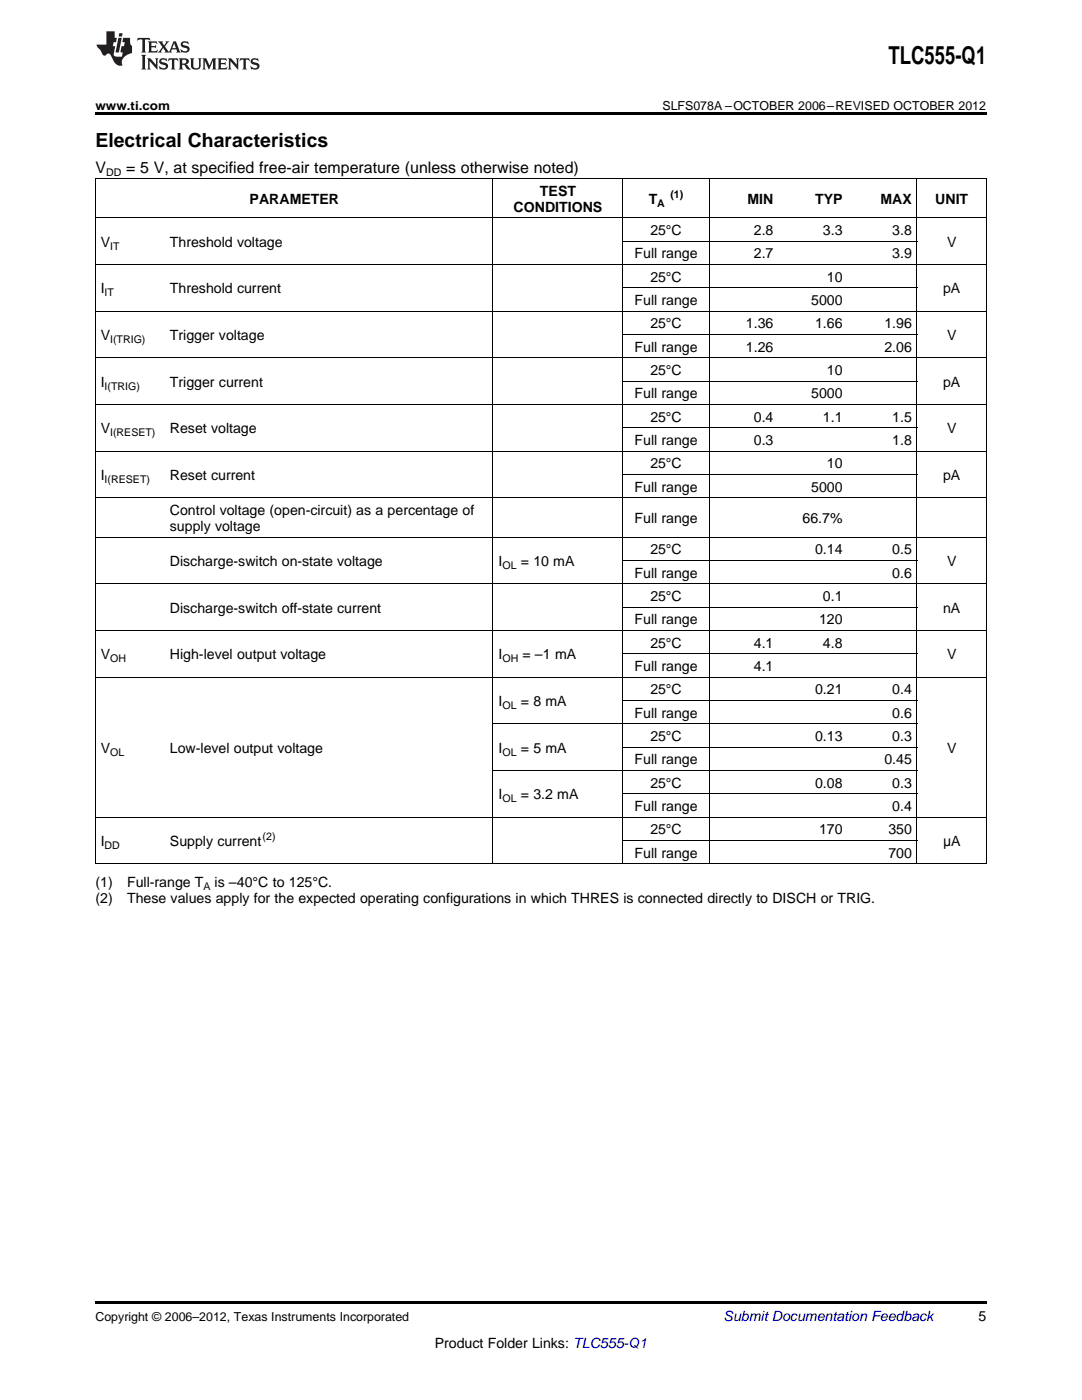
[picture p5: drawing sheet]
<svg xmlns="http://www.w3.org/2000/svg" width="216mm" height="279mm" viewBox="0 0 216 279" stroke-linecap="round" stroke-linejoin="round" font-family="sans-serif">
<defs><g id="words">
<text font-size="4.9" x="177.3" y="12.8">TLC555-Q1</text>
<text font-size="3.9" x="19" y="29.3">Electrical Characteristics</text>
<g font-size="3.2">
<text x="19" y="34.4">V</text>
<text x="25.2" y="34.4">= 5 V, at specified free-air temperature (unless otherwise noted)</text>
</g>
<g font-size="2.8">
<text x="49.8" y="40.7">PARAMETER</text>
<text x="107.7" y="39.1">TEST</text>
<text x="129.5" y="40.7">T</text>
<text x="149.2" y="40.7">MIN</text>
<text x="162.6" y="40.7">TYP</text>
<text x="175.7" y="40.7">MAX</text>
<text x="186.6" y="40.7">UNIT</text>
<text x="102.5" y="42.3">CONDITIONS</text>
<text x="129.8" y="46.9">25°C</text>
<text x="150.4" y="46.9">2.8</text>
<text x="164.2" y="46.9">3.3</text>
<text x="178" y="46.9">3.8</text>
<text x="20.1" y="49.2">V</text>
<text x="33.9" y="49.2">Threshold voltage</text>
<text x="126.6" y="51.6">Full range</text>
<text x="150.4" y="51.6">2.7</text>
<text x="178" y="51.6">3.9</text>
<text x="189" y="49.2">V</text>
<text x="20.1" y="58.6">I</text>
<text x="33.9" y="58.6">Threshold current</text>
<text x="129.8" y="56.2">25°C</text>
<text x="165" y="56.2">10</text>
<text x="188.2" y="58.6">pA</text>
<text x="126.6" y="60.9">Full range</text>
<text x="129.8" y="65.5">25°C</text>
<text x="148.8" y="65.5">1.36</text>
<text x="161.9" y="60.9">5000</text>
<text x="162.6" y="65.5">1.66</text>
<text x="176.5" y="65.5">1.96</text>
<text x="20.1" y="67.9">V</text>
<text x="33.9" y="67.9">Trigger voltage</text>
<text x="126.6" y="70.2">Full range</text>
<text x="148.8" y="70.2">1.26</text>
<text x="176.5" y="70.2">2.06</text>
<text x="189" y="67.9">V</text>
<text x="20.1" y="77.2">I</text>
<text x="33.9" y="77.2">Trigger current</text>
<text x="129.8" y="74.9">25°C</text>
<text x="165" y="74.9">10</text>
<text x="188.2" y="77.2">pA</text>
<text x="126.6" y="79.5">Full range</text>
<text x="161.9" y="79.5">5000</text>
<text x="20.1" y="86.5">V</text>
<text x="33.9" y="86.5">Reset voltage</text>
<text x="126.6" y="88.8">Full range</text>
<text x="129.8" y="84.2">25°C</text>
<text x="150.4" y="84.2">0.4</text>
<text x="150.4" y="88.8">0.3</text>
<text x="164.2" y="84.2">1.1</text>
<text x="178" y="84.2">1.5</text>
<text x="178" y="88.8">1.8</text>
<text x="189" y="86.5">V</text>
<text x="20.1" y="95.8">I</text>
<text x="33.9" y="95.8">Reset current</text>
<text x="129.8" y="93.5">25°C</text>
<text x="165" y="93.5">10</text>
<text x="188.2" y="95.8">pA</text>
<text x="126.6" y="98.1">Full range</text>
<text x="161.9" y="98.1">5000</text>
<text x="33.9" y="102.8">Control voltage (open-circuit) as a percentage of</text>
<text x="33.9" y="106">supply voltage</text>
<text x="126.6" y="104.4">Full range</text>
<text x="160.1" y="104.4">66.7%</text>
<text x="33.9" y="113">Discharge-switch on-state voltage</text>
<text x="99.5" y="113">I</text>
<text x="103.9" y="113">= 10 mA</text>
<text x="129.8" y="110.6">25°C</text>
<text x="162.6" y="110.6">0.14</text>
<text x="178" y="110.6">0.5</text>
<text x="189" y="113">V</text>
<text x="126.6" y="115.3">Full range</text>
<text x="129.8" y="119.9">25°C</text>
<text x="164.2" y="119.9">0.1</text>
<text x="178" y="115.3">0.6</text>
<text x="33.9" y="122.3">Discharge-switch off-state current</text>
<text x="126.6" y="124.6">Full range</text>
<text x="163.4" y="124.6">120</text>
<text x="188.2" y="122.3">nA</text>
<text x="20.1" y="131.6">V</text>
<text x="33.9" y="131.6">High-level output voltage</text>
<text x="99.5" y="131.6">I</text>
<text x="104.3" y="131.6">= –1 mA</text>
<text x="129.8" y="129.3">25°C</text>
<text x="150.4" y="129.3">4.1</text>
<text x="164.2" y="129.3">4.8</text>
<text x="189" y="131.6">V</text>
<text x="126.6" y="133.9">Full range</text>
<text x="150.4" y="133.9">4.1</text>
<text x="99.5" y="140.9">I</text>
<text x="103.9" y="140.9">= 8 mA</text>
<text x="126.6" y="143.2">Full range</text>
<text x="129.8" y="138.6">25°C</text>
<text x="162.6" y="138.6">0.21</text>
<text x="178" y="138.6">0.4</text>
<text x="178" y="143.2">0.6</text>
<text x="129.8" y="147.9">25°C</text>
<text x="162.6" y="147.9">0.13</text>
<text x="178" y="147.9">0.3</text>
<text x="20.1" y="150.2">V</text>
<text x="33.9" y="150.2">Low-level output voltage</text>
<text x="99.5" y="150.2">I</text>
<text x="103.9" y="150.2">= 5 mA</text>
<text x="126.6" y="152.5">Full range</text>
<text x="176.5" y="152.5">0.45</text>
<text x="189" y="150.2">V</text>
<text x="99.5" y="159.5">I</text>
<text x="103.9" y="159.5">= 3.2 mA</text>
<text x="126.6" y="161.9">Full range</text>
<text x="129.8" y="157.2">25°C</text>
<text x="162.6" y="157.2">0.08</text>
<text x="178" y="157.2">0.3</text>
<text x="178" y="161.9">0.4</text>
<text x="129.8" y="166.5">25°C</text>
<text x="163.4" y="166.5">170</text>
<text x="177.3" y="166.5">350</text>
<text x="20.1" y="168.8">I</text>
<text x="33.9" y="168.8">Supply current</text>
<text x="126.6" y="171.2">Full range</text>
<text x="177.3" y="171.2">700</text>
<text x="188.2" y="168.8">μA</text>
<text x="19" y="177">(1)</text>
<text x="25.4" y="177">Full-range T</text>
<text x="42.8" y="177">is –40°C to 125°C.</text>
<text x="19" y="180.2">(2)</text>
<text x="25.4" y="180.2">These values apply for the expected operating configurations in which THRES is connected directly to DISCH or TRIG.</text>
<text x="195.3" y="263.6">5</text>
<text x="86.7" y="269">Product Folder Links: TLC555-Q1</text>
</g>
<text font-size="2.8" fill="#0000c8" x="144.4" y="263.6">Submit Documentation Feedback</text>
<g font-size="2.5">
<text x="19" y="21.9">www.ti.com</text>
<text x="132.2" y="21.9">SLFS078A –OCTOBER 2006–REVISED OCTOBER 2012</text>
<text x="19" y="263.6">Copyright © 2006–2012, Texas Instruments Incorporated</text>
</g>
<g font-size="2.1">
<text x="21.2" y="35.1">DD</text>
<text x="131.2" y="41.2">A</text>
<text x="133.8" y="39.5">(1)</text>
<text x="22" y="49.8">IT</text>
<text x="20.9" y="59.1">IT</text>
<text x="22" y="68.4">I(TRIG)</text>
<text x="20.9" y="77.8">I(TRIG)</text>
<text x="22" y="87.1">I(RESET)</text>
<text x="20.9" y="96.4">I(RESET)</text>
<text x="100.3" y="113.5">OL</text>
<text x="22" y="132.2">OH</text>
<text x="100.3" y="132.2">OH</text>
<text x="100.3" y="141.5">OL</text>
<text x="22" y="150.8">OL</text>
<text x="100.3" y="150.8">OL</text>
<text x="100.3" y="160.1">OL</text>
<text x="52.4" y="167.7">(2)</text>
<text x="20.9" y="169.4">DD</text>
<text x="40.6" y="177.6">A</text>
</g>
</g></defs>
<g fill="#231f20">
<path d="M27.5 7.6l-.1 .5 .4-.2h.6v.1v2.1l-.2 .4h1l-.3-.4v-2.1l.1-.1h.5l.5 .2-.2-.5zM29.5 8.3l.2 .3v1.5l-.2 .4h1.8l.2-.6a1.04 1.04 0 0 1-1.3 .2v-.7h.6l.3 .2v-.6l-.3 .2h-.6v-.6l.8-.1 .4 .3-.2-.5zM31.5 8.3l.9 1.1-.9 1.1h.8l-.2-.2 .5-.7 .4 .7-.2 .2h1.5l-.1-.2 .1-.4h.9l.1 .4-.2 .2h1l-.3-.3-.7-1.9h-.5l-.9 2-.8-1 .9-1h-.8l.1 .3-.3 .5-.4-.6 .2-.2zM34.7 8.6l.4 1h-.7zM36.3 8.4a.63 .63 0 0 0-.2 .7 .63 .63 0 0 0 .6 .4l.6 .2 .1 .2a.75 .75 0 0 1-.7 .4 .75 .75 0 0 1-.6-.5l.1 .7 .1-.1a1.11 1.11 0 0 0 1.5-.6 1.13 1.13 0 0 0-1.2-.8l-.1-.4a1.04 1.04 0 0 1 1.2 .2l-.2-.5-.1 .1-.5-.2zM28.2 10.9l.2 .4v2.2l-.2 .4h1l-.3-.4v-2.2l.3-.4zM29.3 11.6l.3 .4v1.5l-.3 .4h.8l-.2-.4v-1.3l1.5 1.7v-1.9l.2-.4h-.7l.2 .4v.9l-1.1-1.3zM32 11.8a.62 .62 0 0 0-.2 .7 .62 .62 0 0 0 .6 .4l.6 .1 .1 .3a.76 .76 0 0 1-.7 .3 .76 .76 0 0 1-.6-.4l.1 .7 .1-.1a1.11 1.11 0 0 0 1.5-.6 1.13 1.13 0 0 0-1.2-.8l-.1-.4a1.04 1.04 0 0 1 1.2 .2l-.2-.6-.1 .1-.5-.1zM33.7 11.6l-.2 .6a.61 .61 0 0 1 .8-.3v1.6l-.2 .4h.9l-.2-.4v-1.6a.63 .63 0 0 1 .8 .3l-.2-.6zM35.6 11.6l.3 .4v1.5l-.3 .4h1l-.2-.2v-.8l.5 .2a.76 .76 0 0 0 1.2 .7l-1-1a.58 .58 0 0 0 .6-.5 .58 .58 0 0 0-.5-.6zM36.4 11.9h.1a.45 .45 0 0 1 .5 .1 .45 .45 0 0 1 .1 .5l-.7 .2zM37.9 11.6l.2 .2a2.17 2.17 0 0 0 .3 1.9 .99 .99 0 0 0 1.6-.6v-1.1l.2-.4h-.7l.2 .2a1.92 1.92 0 0 1-.2 1.8 .6 .6 0 0 1-.9-.5v-1.1l.2-.4zM40.4 11.6l.2 .4v1.5l-.2 .4h.7l-.2-.4v-1.4l.8 1.8 .8-1.8v1.4l-.2 .4h.9l-.2-.4v-1.5l.2-.4h-.8l-.6 1.5-.6-1.5zM43.4 11.6l.2 .4v1.5l-.2 .4h1.8l.2-.6a1.04 1.04 0 0 1-1.3 .1v-.6h.5l.4 .2v-.6l-.4 .2h-.5v-.7h.8l.3 .3-.1-.6zM45.5 11.6l.2 .4v1.5l-.2 .4h.7l-.2-.4v-1.3l1.5 1.7v-1.9l.2-.4h-.7l.2 .4v.9l-1.1-1.3zM47.9 11.6l-.1 .6a.61 .61 0 0 1 .8-.3v1.6l-.3 .4h1l-.3-.4 .1-1.6a.63 .63 0 0 1 .7 .3l-.1-.6zM50.2 11.8a.62 .62 0 0 0-.2 .7 .62 .62 0 0 0 .6 .4l.6 .1 .2 .3a.76 .76 0 0 1-.8 .3 .76 .76 0 0 1-.6-.4l.1 .7 .2-.1a1.11 1.11 0 0 0 1.5-.6 1.13 1.13 0 0 0-1.3-.8l-.1-.4a1.04 1.04 0 0 1 1.2 .2l-.1-.6-.2 .1-.5-.1z"/>
<path d="M21.2 6.3v2.6h-1.9l.1 .4 .7 .9a.91 .91 0 0 0 1 .8 .56 .56 0 0 1 .5-.3 .56 .56 0 0 1 .5 .3l.4 .8a1.53 1.53 0 0 0 1.9 1.2 1.54 1.54 0 0 1 1-2.1l.9-.3v-1.4a1.52 1.52 0 0 1-.3-1.6h-1.4l-.2 .8h.5l-.2 .8h-.4l-.2 1v.2l.4 .1-.2 .8a1.93 1.93 0 0 1-1.6-.3l.3-1.8h-.5l.2-.8h.4l.2-.8h-.4v-1.3zM23.6 7.6l-.6 2.9h.7l.6-2.9zM23.8 6.6l-.1 .7h.6l.2-.7z"/>
</g>
<path d="M19 22.5h177.8v.5h-177.8zM19 259.7h177.8v.5h-177.8z" fill="#000"/>
<g fill="none" stroke="#000" stroke-width=".2">
<path d="M19 35.6h177.8M19.1 35.7v136.7M98.4 35.7v136.7M124.3 35.7v136.7M141.6 35.7v136.7M183 35.7v136.7M196.8 35.7v136.7M19 52.8h177.8M19 43.5h177.8M124.3 57.4h58.7M124.3 48.1h58.7M19 71.4h177.8"/>
<path d="M19 62.1h177.8M124.3 76.1h58.7M124.3 66.8h58.7M19 99.4h177.8M19 90h177.8M19 80.7h177.8M124.3 94.7h58.7M124.3 85.4h58.7M19 116.5h177.8M19 107.2h177.8M124.3 111.8h58.7M19 135.1h177.8"/>
<path d="M19 125.8h177.8M124.3 139.8h58.7M124.3 130.5h58.7M124.3 121.2h58.7M98.4 153.8h84.6M98.4 144.4h84.6M124.3 158.4h58.7M124.3 149.1h58.7M19 172.4h177.8M19 163.1h177.8M124.3 167.7h58.7"/>
</g>
<use href="#words"/>
</svg>
